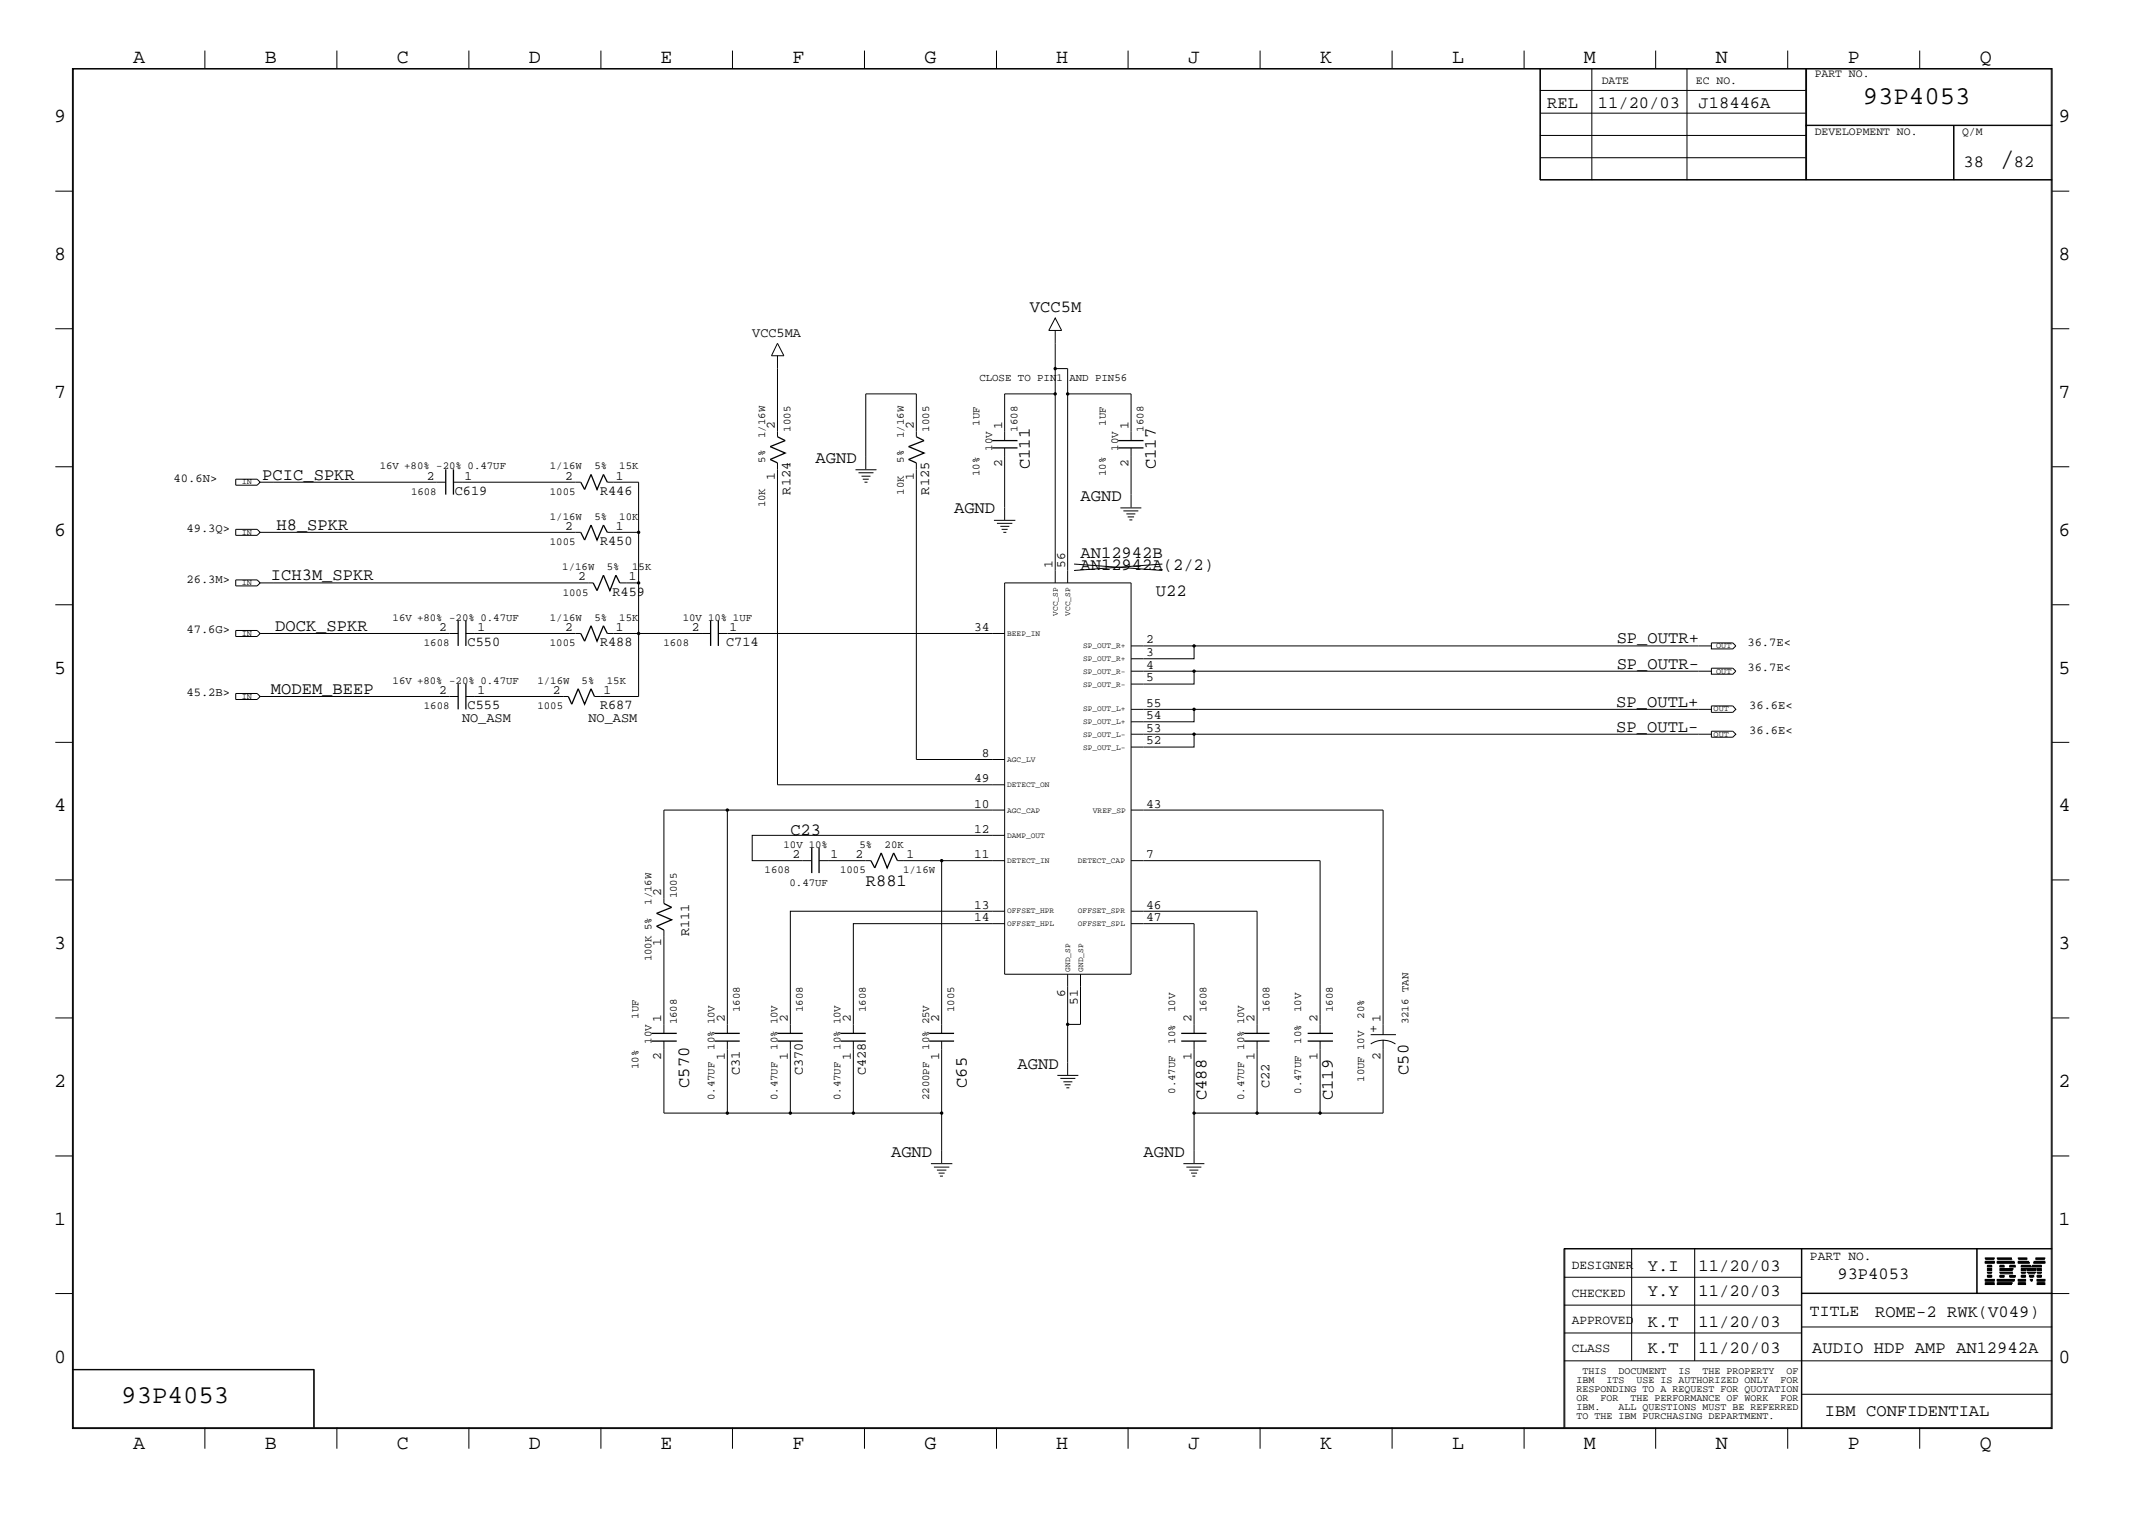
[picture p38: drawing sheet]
<svg xmlns="http://www.w3.org/2000/svg" width="423mm" height="300mm" viewBox="0 0 423 300" stroke-linecap="round" stroke-linejoin="round" font-family="sans-serif">
<defs><g id="words">
<text font-size="5.2" x="395" y="32.9">/</text>
<g font-size="5.1">
<text x="368" y="20.5">93P4053</text>
<text x="24" y="277.2">93P4053</text>
</g>
<g font-size="4">
<text x="26.3" y="12.5">A</text>
<text x="52.3" y="12.5">B</text>
<text x="78.4" y="12.5">C</text>
<text x="104.5" y="12.5">D</text>
<text x="130.5" y="12.5">E</text>
<text x="156.5" y="12.5">F</text>
<text x="182.6" y="12.5">G</text>
<text x="208.6" y="12.5">H</text>
<text x="234.7" y="12.5">J</text>
<text x="260.8" y="12.5">K</text>
<text x="286.9" y="12.5">L</text>
<text x="312.8" y="12.5">M</text>
<text x="338.9" y="12.5">N</text>
<text x="365" y="12.5">P</text>
<text x="391.1" y="12.5">Q</text>
<text x="10.7" y="24.1">9</text>
<text x="406.7" y="24.1">9</text>
<text x="10.7" y="51.4">8</text>
<text x="406.7" y="51.4">8</text>
<text x="10.7" y="78.6">7</text>
<text x="406.7" y="78.6">7</text>
<text x="10.7" y="105.8">6</text>
<text x="406.7" y="105.8">6</text>
<text x="10.7" y="133.1">5</text>
<text x="406.7" y="133.1">5</text>
<text x="10.7" y="160.2">4</text>
<text x="406.7" y="160.2">4</text>
<text x="10.7" y="187.5">3</text>
<text x="406.7" y="187.5">3</text>
<text x="10.7" y="214.6">2</text>
<text x="406.7" y="214.6">2</text>
<text x="10.7" y="241.9">1</text>
<text x="406.7" y="241.9">1</text>
<text x="10.7" y="269.2">0</text>
<text x="406.7" y="269.2">0</text>
<text x="26.3" y="286.2">A</text>
<text x="52.3" y="286.2">B</text>
<text x="78.4" y="286.2">C</text>
<text x="104.5" y="286.2">D</text>
<text x="130.5" y="286.2">E</text>
<text x="156.5" y="286.2">F</text>
<text x="182.6" y="286.2">G</text>
<text x="208.6" y="286.2">H</text>
<text x="234.7" y="286.2">J</text>
<text x="260.8" y="286.2">K</text>
<text x="286.9" y="286.2">L</text>
<text x="312.8" y="286.2">M</text>
<text x="338.9" y="286.2">N</text>
<text x="365" y="286.2">P</text>
<text x="391.1" y="286.2">Q</text>
</g>
<g font-size="3.4">
<text x="305.6" y="21.4">REL</text>
<text x="315.6" y="21.4">11/20/03</text>
<text x="335.5" y="21.4">J18446A</text>
<text x="387.9" y="32.9">38</text>
<text x="397.8" y="32.9">82</text>
<text x="203.5" y="61.6">VCC5M</text>
<text x="51.8" y="94.7">PCIC_SPKR</text>
<text x="161.1" y="91.4">AGND</text>
<text x="203.5" y="92.7" transform="rotate(-90 203.5 92.7)">C111</text>
<text x="228.3" y="92.7" transform="rotate(-90 228.3 92.7)">C117</text>
<text x="188.5" y="101.4">AGND</text>
<text x="213.4" y="99">AGND</text>
<text x="54.6" y="104.7">H8_SPKR</text>
<text x="213.4" y="112.7">AN12942A(2/2)</text>
<text x="213.4" y="110.2">AN12942B</text>
<text x="53.5" y="114.6">ICH3M_SPKR</text>
<text x="228.3" y="117.7">U22</text>
<text x="54.4" y="124.6">DOCK_SPKR</text>
<text x="319.4" y="127.1">SP_OUTR+</text>
<text x="53.5" y="137.1">MODEM_BEEP</text>
<text x="319.4" y="132.1">SP_OUTR-</text>
<text x="319.3" y="139.6">SP_OUTL+</text>
<text x="319.3" y="144.6">SP_OUTL-</text>
<text x="156.1" y="165">C23</text>
<text x="171" y="175">R881</text>
<text x="136.1" y="214.9" transform="rotate(-90 136.1 214.9)">C570</text>
<text x="191" y="214.9" transform="rotate(-90 191 214.9)">C65</text>
<text x="201" y="211.2">AGND</text>
<text x="278.2" y="212.3" transform="rotate(-90 278.2 212.3)">C50</text>
<text x="238.3" y="217.3" transform="rotate(-90 238.3 217.3)">C488</text>
<text x="263.3" y="217.3" transform="rotate(-90 263.3 217.3)">C119</text>
<text x="176" y="228.6">AGND</text>
<text x="225.9" y="228.6">AGND</text>
<text x="325.5" y="251">Y.I</text>
<text x="335.5" y="251">11/20/03</text>
<text x="325.5" y="255.9">Y.Y</text>
<text x="335.5" y="255.9">11/20/03</text>
<text x="363" y="252.7">93P4053</text>
<text x="325.5" y="262.2">K.T</text>
<text x="335.5" y="262.2">11/20/03</text>
<text x="370.4" y="260.2">ROME-2 RWK(V049)</text>
<text x="325.5" y="267.2">K.T</text>
<text x="335.5" y="267.2">11/20/03</text>
<text x="358" y="267.2">AUDIO HDP AMP AN12942A</text>
<text x="360.5" y="279.7">IBM CONFIDENTIAL</text>
</g>
<text font-size="3.2" x="357.5" y="260">TITLE</text>
<g font-size="2.7">
<text x="148.6" y="66.5">VCC5MA</text>
<text x="89.8" y="97.7">C619</text>
<text x="118.5" y="97.7">R446</text>
<text x="156.1" y="97.7" transform="rotate(-90 156.1 97.7)">R124</text>
<text x="183.6" y="97.7" transform="rotate(-90 183.6 97.7)">R125</text>
<text x="118.5" y="107.7">R450</text>
<text x="121" y="117.7">R459</text>
<text x="92.4" y="127.6">C550</text>
<text x="118.5" y="127.6">R488</text>
<text x="143.4" y="127.6">C714</text>
<text x="91.3" y="142.6">NO_ASM</text>
<text x="92.4" y="140.1">C555</text>
<text x="116.2" y="142.6">NO_ASM</text>
<text x="118.5" y="140.1">R687</text>
<text x="136.1" y="184.9" transform="rotate(-90 136.1 184.9)">R111</text>
<text x="272" y="204" transform="rotate(-90 272 204)">+</text>
<text x="146.1" y="212.3" transform="rotate(-90 146.1 212.3)">C31</text>
<text x="158.6" y="212.3" transform="rotate(-90 158.6 212.3)">C370</text>
<text x="171" y="212.3" transform="rotate(-90 171 212.3)">C428</text>
<text x="250.8" y="214.9" transform="rotate(-90 250.8 214.9)">C22</text>
</g>
<g font-size="2.5">
<text x="153.1" y="84.8" transform="rotate(-90 153.1 84.8)">2</text>
<text x="180.5" y="84.8" transform="rotate(-90 180.5 84.8)">2</text>
<text x="198" y="84.8" transform="rotate(-90 198 84.8)">1</text>
<text x="222.9" y="84.8" transform="rotate(-90 222.9 84.8)">1</text>
<text x="84.3" y="94.7">2</text>
<text x="91.8" y="94.7">1</text>
<text x="111.7" y="94.7">2</text>
<text x="121.7" y="94.7">1</text>
<text x="153.1" y="94.7" transform="rotate(-90 153.1 94.7)">1</text>
<text x="180.5" y="94.7" transform="rotate(-90 180.5 94.7)">1</text>
<text x="198" y="92.3" transform="rotate(-90 198 92.3)">2</text>
<text x="222.9" y="92.3" transform="rotate(-90 222.9 92.3)">2</text>
<text x="111.7" y="104.7">2</text>
<text x="121.7" y="104.7">1</text>
<text x="207.9" y="112.2" transform="rotate(-90 207.9 112.2)">1</text>
<text x="210.4" y="112.2" transform="rotate(-90 210.4 112.2)">56</text>
<text x="114.2" y="114.6">2</text>
<text x="124.2" y="114.6">1</text>
<text x="86.8" y="124.6">2</text>
<text x="94.3" y="124.6">1</text>
<text x="111.7" y="124.6">2</text>
<text x="121.7" y="124.6">1</text>
<text x="136.7" y="124.6">2</text>
<text x="144.1" y="124.6">1</text>
<text x="192.4" y="124.6">34</text>
<text x="226.4" y="129.6">3</text>
<text x="226.4" y="127.1">2</text>
<text x="86.8" y="137.1">2</text>
<text x="94.3" y="137.1">1</text>
<text x="109.2" y="137.1">2</text>
<text x="119.2" y="137.1">1</text>
<text x="226.4" y="134.6">5</text>
<text x="226.4" y="132.1">4</text>
<text x="226.4" y="142.1">54</text>
<text x="226.4" y="139.6">55</text>
<text x="194" y="149.5">8</text>
<text x="226.4" y="144.6">53</text>
<text x="226.4" y="147.1">52</text>
<text x="192.4" y="154.5">49</text>
<text x="192.4" y="159.5">10</text>
<text x="226.4" y="159.5">43</text>
<text x="192.4" y="164.5">12</text>
<text x="156.5" y="169.5">2</text>
<text x="164.1" y="169.5">1</text>
<text x="169" y="169.5">2</text>
<text x="179.1" y="169.5">1</text>
<text x="192.4" y="169.5">11</text>
<text x="226.4" y="169.5">7</text>
<text x="130.6" y="177" transform="rotate(-90 130.6 177)">2</text>
<text x="192.4" y="179.5">13</text>
<text x="226.4" y="179.5">46</text>
<text x="192.4" y="181.9">14</text>
<text x="226.4" y="181.9">47</text>
<text x="130.6" y="186.9" transform="rotate(-90 130.6 186.9)">1</text>
<text x="210.4" y="196.9" transform="rotate(-90 210.4 196.9)">6</text>
<text x="130.6" y="201.9" transform="rotate(-90 130.6 201.9)">1</text>
<text x="143.2" y="201.9" transform="rotate(-90 143.2 201.9)">2</text>
<text x="155.6" y="201.9" transform="rotate(-90 155.6 201.9)">2</text>
<text x="168.1" y="201.9" transform="rotate(-90 168.1 201.9)">2</text>
<text x="185.5" y="201.9" transform="rotate(-90 185.5 201.9)">2</text>
<text x="212.9" y="198.5" transform="rotate(-90 212.9 198.5)">51</text>
<text x="235.4" y="201.9" transform="rotate(-90 235.4 201.9)">2</text>
<text x="247.8" y="201.9" transform="rotate(-90 247.8 201.9)">2</text>
<text x="260.3" y="201.9" transform="rotate(-90 260.3 201.9)">2</text>
<text x="272.7" y="201.9" transform="rotate(-90 272.7 201.9)">1</text>
<text x="130.6" y="209.4" transform="rotate(-90 130.6 209.4)">2</text>
<text x="143.2" y="209.4" transform="rotate(-90 143.2 209.4)">1</text>
<text x="155.6" y="209.4" transform="rotate(-90 155.6 209.4)">1</text>
<text x="168.1" y="209.4" transform="rotate(-90 168.1 209.4)">1</text>
<text x="185.5" y="209.4" transform="rotate(-90 185.5 209.4)">1</text>
<text x="235.4" y="209.4" transform="rotate(-90 235.4 209.4)">1</text>
<text x="247.8" y="209.4" transform="rotate(-90 247.8 209.4)">1</text>
<text x="260.3" y="209.4" transform="rotate(-90 260.3 209.4)">1</text>
<text x="272.7" y="209.4" transform="rotate(-90 272.7 209.4)">2</text>
<text x="310.5" y="250.6">DESIGNER</text>
<text x="357.5" y="248.8">PART NO.</text>
<text x="310.5" y="256.1">CHECKED</text>
<text x="310.5" y="261.5">APPROVED</text>
<text x="310.5" y="267">CLASS</text>
</g>
<g font-size="2.4">
<text x="34.3" y="95.2">40.6N&gt;</text>
<text x="36.8" y="105.2">49.3Q&gt;</text>
<text x="36.8" y="115.1">26.3M&gt;</text>
<text x="36.8" y="125.1">47.6G&gt;</text>
<text x="345.2" y="127.6">36.7E&lt;</text>
<text x="36.8" y="137.6">45.2B&gt;</text>
<text x="345.2" y="132.6">36.7E&lt;</text>
<text x="345.5" y="140.1">36.6E&lt;</text>
<text x="345.5" y="145">36.6E&lt;</text>
</g>
<g font-size="2.3">
<text x="316.4" y="16.7">DATE</text>
<text x="335" y="16.7">EC NO.</text>
<text x="358.5" y="15.2">PART NO.</text>
<text x="358.5" y="26.6">DEVELOPMENT NO.</text>
<text x="387.6" y="26.6">Q/M</text>
</g>
<g font-size="2.1">
<text x="193.5" y="75.3">CLOSE TO PIN1 AND PIN56</text>
<text x="151.1" y="86.5" transform="rotate(-90 151.1 86.5)">1/16W</text>
<text x="156.1" y="85.3" transform="rotate(-90 156.1 85.3)">1005</text>
<text x="178.6" y="86.5" transform="rotate(-90 178.6 86.5)">1/16W</text>
<text x="183.6" y="85.3" transform="rotate(-90 183.6 85.3)">1005</text>
<text x="193.5" y="84.1" transform="rotate(-90 193.5 84.1)">1UF</text>
<text x="196" y="89.1" transform="rotate(-90 196 89.1)">10V</text>
<text x="201" y="85.3" transform="rotate(-90 201 85.3)">1608</text>
<text x="218.4" y="84.1" transform="rotate(-90 218.4 84.1)">1UF</text>
<text x="220.9" y="89.1" transform="rotate(-90 220.9 89.1)">10V</text>
<text x="225.9" y="85.3" transform="rotate(-90 225.9 85.3)">1608</text>
<text x="75" y="92.7">16V +80% -20% 0.47UF</text>
<text x="108.6" y="92.7">1/16W</text>
<text x="117.4" y="92.7">5%</text>
<text x="122.3" y="92.7">15K</text>
<text x="151.1" y="91.4" transform="rotate(-90 151.1 91.4)">5%</text>
<text x="178.6" y="91.4" transform="rotate(-90 178.6 91.4)">5%</text>
<text x="193.5" y="94.1" transform="rotate(-90 193.5 94.1)">10%</text>
<text x="218.4" y="94.1" transform="rotate(-90 218.4 94.1)">10%</text>
<text x="81.2" y="97.7">1608</text>
<text x="108.6" y="97.7">1005</text>
<text x="151.1" y="100.2" transform="rotate(-90 151.1 100.2)">10K</text>
<text x="178.6" y="97.7" transform="rotate(-90 178.6 97.7)">10K</text>
<text x="108.6" y="102.7">1/16W</text>
<text x="108.6" y="107.7">1005</text>
<text x="117.4" y="102.7">5%</text>
<text x="122.3" y="102.7">10K</text>
<text x="111.1" y="112.7">1/16W</text>
<text x="119.9" y="112.7">5%</text>
<text x="124.9" y="112.7">15K</text>
<text x="111.2" y="117.7">1005</text>
<text x="77.6" y="122.6">16V +80% -20% 0.47UF</text>
<text x="108.6" y="122.6">1/16W</text>
<text x="117.4" y="122.6">5%</text>
<text x="122.3" y="122.6">15K</text>
<text x="134.9" y="122.6">10V 10% 1UF</text>
<text x="83.7" y="127.6">1608</text>
<text x="108.6" y="127.6">1005</text>
<text x="131.1" y="127.6">1608</text>
<text x="77.6" y="135.1">16V +80% -20% 0.47UF</text>
<text x="106.2" y="135.1">1/16W</text>
<text x="114.9" y="135.1">5%</text>
<text x="119.9" y="135.1">15K</text>
<text x="83.7" y="140.1">1608</text>
<text x="106.2" y="140.1">1005</text>
<text x="154.8" y="167.5">10V 10%</text>
<text x="169.8" y="167.5">5%</text>
<text x="174.8" y="167.5">20K</text>
<text x="151" y="172.5">1608</text>
<text x="165.9" y="172.5">1005</text>
<text x="178.4" y="172.5">1/16W</text>
<text x="128.7" y="178.7" transform="rotate(-90 128.7 178.7)">1/16W</text>
<text x="133.7" y="177.5" transform="rotate(-90 133.7 177.5)">1005</text>
<text x="156" y="175">0.47UF</text>
<text x="128.7" y="189.9" transform="rotate(-90 128.7 189.9)">100K 5%</text>
<text x="126.2" y="201.3" transform="rotate(-90 126.2 201.3)">1UF</text>
<text x="133.7" y="202.4" transform="rotate(-90 133.7 202.4)">1608</text>
<text x="146.1" y="199.9" transform="rotate(-90 146.1 199.9)">1608</text>
<text x="158.6" y="199.9" transform="rotate(-90 158.6 199.9)">1608</text>
<text x="166" y="202.4" transform="rotate(-90 166 202.4)">10V</text>
<text x="171" y="199.9" transform="rotate(-90 171 199.9)">1608</text>
<text x="188.5" y="199.9" transform="rotate(-90 188.5 199.9)">1005</text>
<text x="232.2" y="199.9" transform="rotate(-90 232.2 199.9)">10V</text>
<text x="238.3" y="199.9" transform="rotate(-90 238.3 199.9)">1608</text>
<text x="250.8" y="199.9" transform="rotate(-90 250.8 199.9)">1608</text>
<text x="257" y="199.9" transform="rotate(-90 257 199.9)">10V</text>
<text x="263.3" y="199.9" transform="rotate(-90 263.3 199.9)">1608</text>
<text x="269.5" y="201.3" transform="rotate(-90 269.5 201.3)">20%</text>
<text x="278.2" y="202.4" transform="rotate(-90 278.2 202.4)">3216 TAN</text>
<text x="128.7" y="206.2" transform="rotate(-90 128.7 206.2)">10V</text>
<text x="141.1" y="207.3" transform="rotate(-90 141.1 207.3)">10% 10V</text>
<text x="153.6" y="207.3" transform="rotate(-90 153.6 207.3)">10% 10V</text>
<text x="166" y="207.3" transform="rotate(-90 166 207.3)">10%</text>
<text x="183.6" y="207.3" transform="rotate(-90 183.6 207.3)">10% 25V</text>
<text x="232.2" y="206.2" transform="rotate(-90 232.2 206.2)">10%</text>
<text x="245.8" y="207.3" transform="rotate(-90 245.8 207.3)">10% 10V</text>
<text x="257" y="206.2" transform="rotate(-90 257 206.2)">10%</text>
<text x="126.2" y="211.2" transform="rotate(-90 126.2 211.2)">10%</text>
<text x="269.5" y="213.7" transform="rotate(-90 269.5 213.7)">10UF 10V</text>
<text x="141.1" y="217.3" transform="rotate(-90 141.1 217.3)">0.47UF</text>
<text x="153.6" y="217.3" transform="rotate(-90 153.6 217.3)">0.47UF</text>
<text x="166" y="217.3" transform="rotate(-90 166 217.3)">0.47UF</text>
<text x="183.6" y="217.3" transform="rotate(-90 183.6 217.3)">2200PF</text>
<text x="232.2" y="216.1" transform="rotate(-90 232.2 216.1)">0.47UF</text>
<text x="245.8" y="217.3" transform="rotate(-90 245.8 217.3)">0.47UF</text>
<text x="257" y="216.1" transform="rotate(-90 257 216.1)">0.47UF</text>
</g>
<g font-size="2">
<text x="311.4" y="273.2">IBM</text>
<text x="311.4" y="275">RESPONDING TO A REQUEST FOR QUOTATION</text>
<text x="312.6" y="271.4">THIS</text>
<text x="317.3" y="273.2">ITS</text>
<text x="319.7" y="271.4">DOCUMENT</text>
<text x="323.3" y="273.2">USE IS AUTHORIZED ONLY</text>
<text x="331.6" y="271.4">IS</text>
<text x="336.3" y="271.4">THE PROPERTY</text>
<text x="351.7" y="273.2">FOR</text>
<text x="352.9" y="271.4">OF</text>
<text x="311.4" y="276.7">OR</text>
<text x="311.4" y="278.6">IBM.</text>
<text x="311.4" y="280.2">TO THE IBM PURCHASING DEPARTMENT.</text>
<text x="316.1" y="276.7">FOR</text>
<text x="319.7" y="278.6">ALL QUESTIONS MUST BE REFERRED</text>
<text x="322.1" y="276.7">THE PERFORMANCE OF WORK</text>
<text x="351.7" y="276.7">FOR</text>
</g>
<g font-size="1.7">
<text x="47.8" y="95.7">IN</text>
<text x="47.8" y="105.7">IN</text>
<text x="47.8" y="115.6">IN</text>
<text x="47.8" y="125.6">IN</text>
<text x="339" y="128.1">OUT</text>
<text x="339" y="133.1">OUT</text>
<text x="47.8" y="138">IN</text>
<text x="338.5" y="140.5">OUT</text>
<text x="338.5" y="145.5">OUT</text>
</g>
<g font-size="1.6">
<text x="199" y="125.6">BEEP_IN</text>
<text x="209" y="121.7" transform="rotate(-90 209 121.7)">VCC_SP</text>
<text x="211.4" y="121.7" transform="rotate(-90 211.4 121.7)">VCC_SP</text>
<text x="214" y="130.6">SP_OUT_R+</text>
<text x="214" y="128.1">SP_OUT_R+</text>
<text x="214" y="135.6">SP_OUT_R-</text>
<text x="214" y="133.1">SP_OUT_R-</text>
<text x="214" y="143.1">SP_OUT_L+</text>
<text x="214" y="140.5">SP_OUT_L+</text>
<text x="214" y="148.1">SP_OUT_L-</text>
<text x="214" y="145.5">SP_OUT_L-</text>
<text x="199" y="155.5">DETECT_ON</text>
<text x="199" y="150.5">AGC_LV</text>
<text x="199" y="160.5">AGC_CAP</text>
<text x="215.9" y="160.5">VREF_SP</text>
<text x="199" y="165.5">DAMP_OUT</text>
<text x="199" y="170.5">DETECT_IN</text>
<text x="212.9" y="170.5">DETECT_CAP</text>
<text x="199" y="183">OFFSET_HPL</text>
<text x="199" y="180.4">OFFSET_HPR</text>
<text x="212.9" y="183">OFFSET_SPL</text>
<text x="212.9" y="180.4">OFFSET_SPR</text>
<text x="211.4" y="191.9" transform="rotate(-90 211.4 191.9)">GND_SP</text>
<text x="214" y="191.9" transform="rotate(-90 214 191.9)">GND_SP</text>
</g>
</g></defs>
<g fill="none" stroke="#000" stroke-width=".25">
<path d="M88.1 92.7v5M89.6 92.7v5M114.7 95.3l.8 1.4 1.3-3 1.1 3 1.3-3 .8 1.6M153.6 86.3l1.5 .7-3 1.2 3 1.3-3 1.3 1.5 .6M181 86.3l1.5 .7-3 1.2 3 1.3-3 1.3 1.5 .6M196 87h5M196 88.5h5M220.9 87h5M220.9 88.5h5M114.7 105.2l.8 1.5 1.3-3 1.1 3 1.3-3 .8 1.5M117.2 115.1l.7 1.6 1.3-3.1 1.3 3.1 1.2-3.1 .7 1.5M90.5 122.6v5"/>
<path d="M90.5 135.1v5M92 122.6v5M92 135.1v5M112.3 137.6l.6 1.5 1.3-3 1.3 3 1.3-3 .6 1.5M114.7 125.1l.8 1.6 1.3-3.1 1.1 3.1 1.3-3.1 .8 1.5M140.4 122.6v5M141.9 122.6v5M131.1 178.5l1.6 .7-3 1.2 3 1.3-3 1.3 1.4 .7M160.4 167.5v5M161.8 167.5v5M172 170l.8 1.5 1.3-3 1.2 3 1.2-3 .8 1.5M128.7 205.7h5"/>
<path d="M128.7 204.1h5M141.1 205.7h5M141.1 204.1h5M153.6 205.7h5M153.6 204.1h5M166 205.7h5M166 204.1h5M183.6 205.7h4.9M183.6 204.1h4.9M233.3 205.7h5M233.3 204.1h5M245.8 205.7h5"/>
<path d="M245.8 204.1h5M258.3 205.7h5M258.3 204.1h5"/>
</g>
<g fill="none" stroke="#000" stroke-width=".2">
<path d="M14.3 13.5h391.1v268.7h-391.1zM14.5 13.6h390.7v268.4h-390.7zM40.5 10v3.5M66.5 10v3.5M92.6 10v3.5M118.7 10v3.5M144.7 10v3.5M170.8 10v3.5M196.9 10v3.5M222.8 10v3.5M248.9 10v3.5M275 10v3.5"/>
<path d="M301.1 10v3.5M304.2 13.5v22.1h101.2M304.2 17.9h52.5M304.3 13.5v22.1M314.5 13.5v22.1M327.1 10v3.5M333.2 13.5v22.1M353.1 10v3.5M356.7 13.5v22.1M356.9 13.5v22.1M379.2 10v3.5M10.9 37.8h3.4"/>
<path d="M304.2 35.5h101.2M304.2 26.8h52.5M304.2 22.4h52.5M304.3 31.2h52.4M356.7 24.8h48.7M356.7 24.7h48.7M385.9 24.8v10.8M386 24.8v10.8M405.4 37.8h3.4M10.9 64.9h3.4M153.6 70.3v16M153.6 67.8l1.3 2.5h-2.5z"/>
<path d="M208.4 62.8l1.3 2.5h-2.5zM208.4 72.8h2.5v5h12.5v9.2M208.4 77.8h-9.9v9.2M208.4 65.3v49.8M210.9 77.8v37.3M405.4 64.9h3.4M10.9 92.2h3.4M46.6 94.7h4.2l.6 .6-.6 .5h-4.2zM51.4 95.3h36.7M89.6 95.3h25.1M120 95.3h6.2v42.3h-8.8M153.6 91.4v63.6h44.9"/>
<path d="M169 92.8h4.1M169.6 93.4h3M170.2 94.1h1.8M170.4 94.7h1.2M170.8 95.3h.6M181 86.3v-8.5h-10v14.9M181 91.4v58.6h17.5M198.5 88.5v14.2M223.4 88.5v11.7M405.4 92.2h3.4M10.9 119.5h3.4M46.6 104.6h4.2l.6 .6-.6 .5h-4.2z"/>
<path d="M46.6 114.6h4.2l.6 .5-.6 .6h-4.2zM51.4 105.2h63.3M51.4 115.1h65.8M120 105.2h6.2M122.4 115.1h3.8M196.3 102.8h4.3M196.9 103.4h3.1M197.6 104h1.8M197.9 104.6h1.2M198.2 105.2h.6M198.5 115.1h24.9v77.3h-24.9zM212.2 111.4l17.4 1.3"/>
<path d="M221.3 100.3h4.2M221.9 100.9h3M222.5 101.5h1.8M222.8 102.1h1.2M223.1 102.7h.6M229.6 111.4l-17.4 1.3M405.4 119.5h3.4M46.6 124.5h4.2l.6 .6-.6 .6h-4.2zM46.6 137h4.2l.6 .6-.6 .6h-4.2zM51.4 125.1h39.1M51.4 137.6h39.1M92 125.1h22.7"/>
<path d="M92 137.6h20.3M120 125.1h20.4M141.9 125.1h56.6M223.4 132.6h12.5M223.4 127.6h12.5M338.1 139.4h4.2l.6 .7-.6 .6h-4.2zM338.1 127h4.2l.6 .6-.6 .6h-4.2zM338.1 132h4.2l.6 .6-.6 .6h-4.2zM338.1 127.6h-102.2v2.5h-12.5M338.1 132.6h-102.2v2.5h-12.5M10.9 146.6h3.4M223.4 145h12.5"/>
<path d="M223.4 140.1h12.5M338.1 144.4h4.2l.6 .6-.6 .6h-4.2zM338.1 140.1h-102.2v2.5h-12.5M338.1 145h-102.2v2.6h-12.5M405.4 146.6h3.4M10.9 173.8h3.4M143.7 160v44.1M161.8 170h10.2M177.3 170h21.2M186 170v34.1M198.5 165h-49.9v5h11.8M198.5 160h-67.4v18.5"/>
<path d="M223.4 170h37.4v34.1M223.4 160h49.8v44.4M405.4 173.8h3.4M131.1 183.7v20.4M198.5 180h-42.4v24.1M198.5 182.5h-29.9v21.6M210.9 192.4v19.9M213.4 192.4v10h-2.5M223.4 180h24.9v24.1M223.4 182.5h12.5v21.6M10.9 201.1h3.4M131.1 205.7v14.2h37.5"/>
<path d="M143.7 205.7v14.2M156.1 205.7v14.2M168.6 205.7v14.2M186 205.7v14.2h-17.4M186 219.9v9.9M208.9 212.4h4.1M209.5 213h2.9M210.1 213.7h1.7M210.3 214.3h1.2M210.7 214.9h.5M235.9 205.7v24.1M248.3 205.7v14.2h-12.4"/>
<path d="M260.8 205.7v14.2h-12.5M270.8 204.4h5M270.8 206.2a4.4 4.4 0 0 1 4.9 0M273.2 205.4v14.5h-12.4M405.4 201.1h3.4M10.9 228.3h3.4M183.9 229.9h4.2M184.5 230.5h3M185.1 231.1h1.8M185.4 231.7h1.2M185.7 232.3h.6M233.8 229.9h4.1"/>
<path d="M234.4 230.5h2.9M235 231.1h1.7M235.3 231.7h1.2M235.5 232.3h.6M405.4 228.3h3.4M10.9 255.5h3.4M308.9 246.7h96.5M308.9 257.8h47M308.9 252.3h47M309.1 246.6v35.4M322.3 246.6v22.2M334.8 246.6v22.2"/>
<path d="M355.9 246.6v35.4M355.9 255.4h49.5M355.9 255.5h52.9M390.5 246.6v8.9M390.6 246.6v8.9M392.2 253.7h1.8zM392.2 253.6h1.8zM392.2 253.4l1.8 .1zM392.2 253l1.8 .1zM392.2 252.8l1.8 .1zM392.2 252.7l1.8 .1zM392.2 249.4l1.8 .1z"/>
<path d="M392.2 249.3l1.8 .1zM392.2 249.2l1.8 .1zM392.2 248.8h1.8zM392.2 248.7h1.8zM392.2 248.5l1.8 .1zM392.6 252.3h.8zM392.6 252.1l.8 .1zM392.6 252l.8 .1zM392.6 251.6h.8zM392.6 251.5h.8zM392.6 251.3l.8 .1zM392.6 250.9l.8 .1z"/>
<path d="M392.6 250.8h.8zM392.6 250.6l.8 .1zM392.6 250.2l.8 .1zM392.6 250l.8 .1zM392.6 249.9h.8zM394.5 253.7h2.8zM394.5 253.6h2.9zM394.5 253.4l3 .1zM394.5 248.8h3zM394.5 248.7h2.9zM394.5 248.5l2.8 .1zM394.5 253l3.3 .1z"/>
<path d="M394.5 252.8l3.4 .1zM394.5 252.7l3.4 .1zM394.5 249.4l3.4 .1zM394.5 249.3l3.4 .1zM394.5 249.2l3.3 .1zM395.1 251.6h2.6zM395.1 251.5h2.5zM395.1 251.3l2.4 .1zM395.1 250.9l2.4 .1zM395.1 250.8h2.5zM395.1 250.6l2.6 .1zM395.1 252.3h.8z"/>
<path d="M395.1 252.1l.8 .1zM395.1 252l.8 .1zM395.1 250.2l.8 .1zM395.1 250l.8 .1zM395.1 249.9h.8zM397 252.3h1.1zM397 252.1l1.1 .1zM397 252l1.1 .1zM397 250.2l1.1 .1zM397 250l1.1 .1zM397 249.9h1.1zM398.7 253.7h1.4z"/>
<path d="M398.7 253.6h1.4zM398.7 253.4l1.4 .1zM398.7 253l1.4 .1zM398.7 252.8l1.4 .1zM398.7 252.7l1.4 .1zM398.7 249.4l2.2 .1zM398.7 249.3l2.1 .1zM398.7 249.2l2 .1zM398.7 248.8h1.8zM398.7 248.7h1.8zM398.7 248.5l1.7 .1zM399.3 252.3h.8z"/>
<path d="M399.3 252.1l.8 .1zM399.3 252l.8 .1zM399.3 251.6h.8zM399.3 251.5h.8zM399.3 251.3l.8 .1zM399.3 250.9l.8 .1zM399.3 250.8h.8zM399.3 250.6l.8 .1zM399.3 250.2l1.9 .1zM399.3 250l1.9 .1zM399.3 249.9h1.8zM400.3 250.6l2 .1z"/>
<path d="M400.4 250.9l1.8 .1zM400.4 250.8h1.8zM400.5 251.3l1.6 .1zM400.6 251.5h1.5zM400.6 251.6h1.4zM400.9 252.1l.8 .1zM400.9 252l.8 .1zM401 252.3h.7zM401.1 252.7l.4 .1zM401.2 252.8l.3 .1zM401.2 253l.2 .1zM401.4 250.2l1.9 .1z"/>
<path d="M401.5 250l1.8 .1zM401.5 249.9h1.8zM401.7 249.4l2.2 .1zM401.8 249.3l2.1 .1zM401.8 249.2l2.1 .1zM402.1 248.8h1.8zM402.1 248.7h1.8zM402.2 248.5l1.7 .1zM402.4 253.7h1.5zM402.4 253.6h1.5zM402.4 253.4l1.5 .1zM402.4 253l1.5 .1z"/>
<path d="M402.4 252.8l1.5 .1zM402.4 252.7l1.5 .1zM402.4 252.3h.9zM402.4 252.1l.9 .1zM402.4 252l.9 .1zM402.4 251.6h.9zM402.4 251.5h.9zM402.4 251.3l.9 .1zM402.4 250.9l.9 .1zM402.4 250.8h.9zM402.4 250.6l.9 .1zM405.4 246.6h-96.5v35.4"/>
<path d="M14.3 270.5h47.8v11.5M14.3 270.6h47.8M62 270.5v11.5M308.9 268.8h96.5M308.9 263.3h47M355.9 275.4h49.5M355.9 262.1h49.5M40.5 282v4.2M66.5 282v4.2M92.6 282v4.2M118.7 282v4.2M144.7 282v4.2"/>
<path d="M170.8 282v4.2M196.9 282v4.2M222.8 282v4.2M248.9 282v4.2M275 282v4.2M301.1 282v4.2M327.1 282v4.2M353.1 282v4.2M379.2 282v4.2"/>
</g>
<g fill="#000">
<circle cx="208.4" cy="72.8" r=".34"/>
<circle cx="208.4" cy="77.8" r=".34"/>
<circle cx="210.9" cy="77.8" r=".34"/>
<circle cx="126.2" cy="105.2" r=".34"/>
<circle cx="126.2" cy="115.1" r=".34"/>
<circle cx="126.2" cy="125.1" r=".34"/>
<circle cx="235.9" cy="127.6" r=".34"/>
<circle cx="235.9" cy="132.6" r=".34"/>
<circle cx="235.9" cy="140.1" r=".34"/>
<circle cx="235.9" cy="145" r=".34"/>
<circle cx="143.7" cy="160" r=".34"/>
<circle cx="186" cy="170" r=".34"/>
<circle cx="143.7" cy="219.9" r=".34"/>
<circle cx="156.1" cy="219.9" r=".34"/>
<circle cx="168.6" cy="219.9" r=".34"/>
<circle cx="186" cy="219.9" r=".34"/>
<circle cx="210.9" cy="202.4" r=".34"/>
<circle cx="235.9" cy="219.9" r=".34"/>
<circle cx="248.3" cy="219.9" r=".34"/>
<circle cx="260.8" cy="219.9" r=".34"/>
</g>
<use href="#words"/>
</svg>
